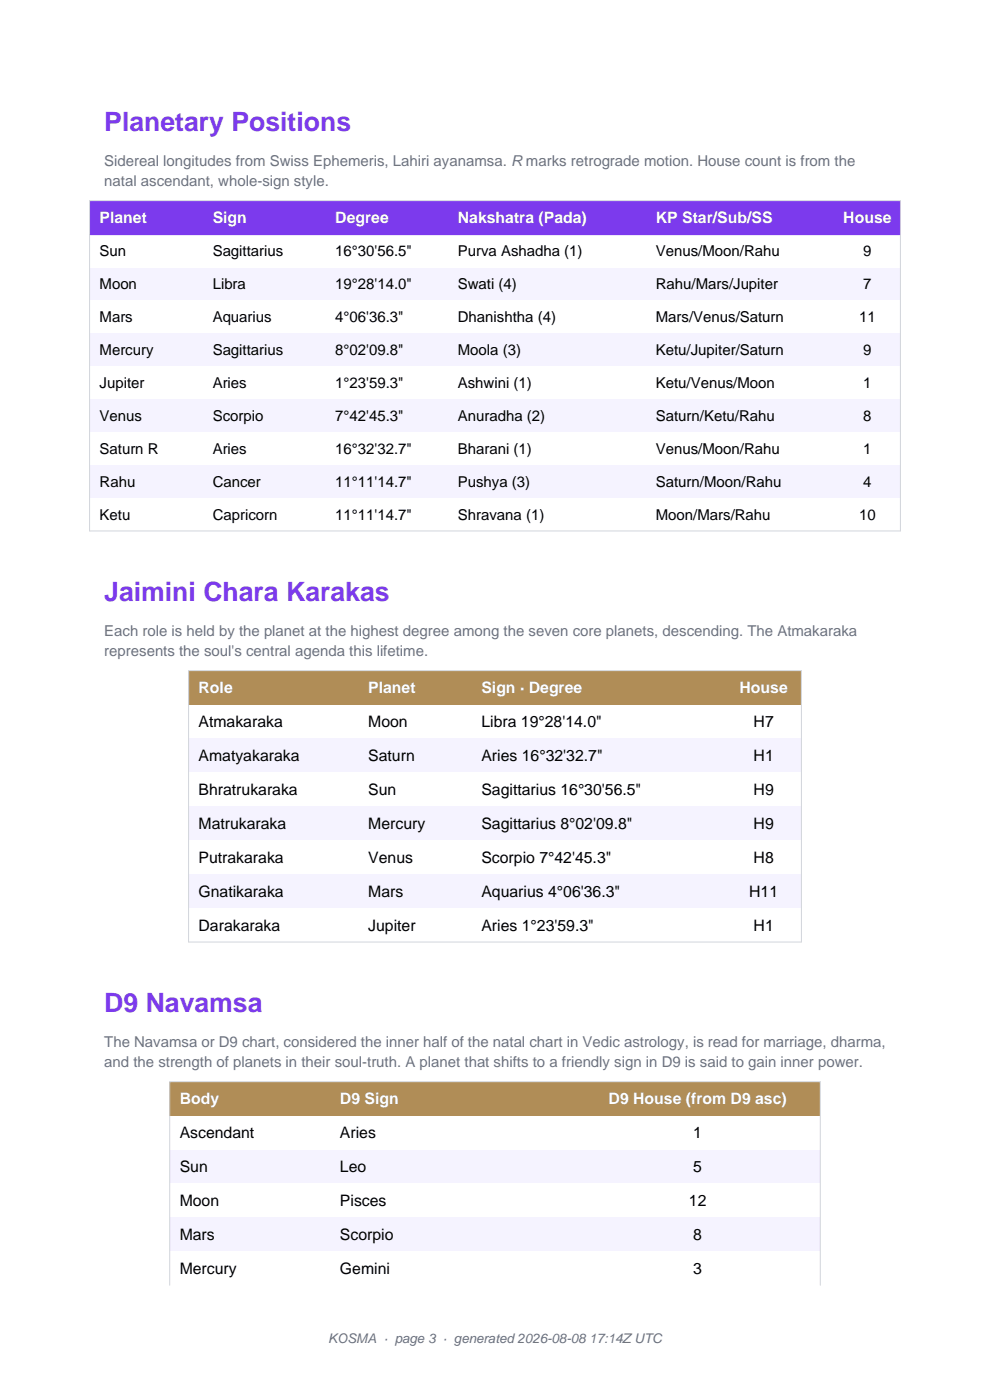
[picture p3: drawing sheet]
<svg xmlns="http://www.w3.org/2000/svg" width="210mm" height="297mm" viewBox="0 0 210 297" stroke-linecap="round" stroke-linejoin="round" font-family="sans-serif">
<defs><g id="words">
<g font-size="5.6" fill="#7c3aed">
<text x="22.1" y="27.8">Planetary Positions</text>
<text x="22.1" y="127.5">Jaimini Chara Karakas</text>
<text x="22.1" y="214.7">D9 Navamsa</text>
</g>
<g font-size="3.4" fill="#fff">
<text x="21.1" y="47.3">Planet</text>
<text x="45.1" y="47.3">Sign</text>
<text x="71.1" y="47.3">Degree</text>
<text x="97.1" y="47.3">Nakshatra (Pada)</text>
<text x="139.1" y="47.3">KP Star/Sub/SS</text>
<text x="178.9" y="47.3">House</text>
<text x="42.1" y="147">Role</text>
<text x="78.1" y="147">Planet</text>
<text x="102.1" y="147">Sign · Degree</text>
<text x="156.9" y="147">House</text>
<text x="38.1" y="234.2">Body</text>
<text x="72.1" y="234.2">D9 Sign</text>
<text x="129.1" y="234.2">D9 House (from D9 asc)</text>
</g>
<g font-size="3.4">
<text x="42.1" y="154.2">Atmakaraka</text>
<text x="78.1" y="154.2">Moon</text>
<text x="102.1" y="154.2">Libra 19°28'14.0&quot;</text>
<text x="159.9" y="154.2">H7</text>
<text x="42.1" y="161.4">Amatyakaraka</text>
<text x="78.1" y="161.4">Saturn</text>
<text x="102.1" y="161.4">Aries 16°32'32.7&quot;</text>
<text x="159.9" y="161.4">H1</text>
<text x="42.1" y="168.6">Bhratrukaraka</text>
<text x="78.1" y="168.6">Sun</text>
<text x="102.1" y="168.6">Sagittarius 16°30'56.5&quot;</text>
<text x="159.9" y="168.6">H9</text>
<text x="42.1" y="175.8">Matrukaraka</text>
<text x="78.1" y="175.8">Mercury</text>
<text x="102.1" y="175.8">Sagittarius 8°02'09.8&quot;</text>
<text x="159.9" y="175.8">H9</text>
<text x="42.1" y="183">Putrakaraka</text>
<text x="78.1" y="183">Venus</text>
<text x="102.1" y="183">Scorpio 7°42'45.3&quot;</text>
<text x="159.9" y="183">H8</text>
<text x="42.1" y="190.2">Gnatikaraka</text>
<text x="78.1" y="190.2">Mars</text>
<text x="102.1" y="190.2">Aquarius 4°06'36.3&quot;</text>
<text x="158.9" y="190.2">H11</text>
<text x="42.1" y="197.4">Darakaraka</text>
<text x="78.1" y="197.4">Jupiter</text>
<text x="102.1" y="197.4">Aries 1°23'59.3&quot;</text>
<text x="159.9" y="197.4">H1</text>
<text x="38.1" y="241.4">Ascendant</text>
<text x="72.1" y="241.4">Aries</text>
<text x="147.1" y="241.4">1</text>
<text x="38.1" y="248.6">Sun</text>
<text x="72.1" y="248.6">Leo</text>
<text x="147.1" y="248.6">5</text>
<text x="38.1" y="255.8">Moon</text>
<text x="72.1" y="255.8">Pisces</text>
<text x="146.1" y="255.8">12</text>
<text x="38.1" y="263">Mars</text>
<text x="72.1" y="263">Scorpio</text>
<text x="147.1" y="263">8</text>
<text x="38.1" y="270.2">Mercury</text>
<text x="72.1" y="270.2">Gemini</text>
<text x="147.1" y="270.2">3</text>
</g>
<g font-size="3.2" fill="#6b7280">
<text x="22.1" y="35.2">Sidereal longitudes from Swiss Ephemeris, Lahiri ayanamsa. R marks retrograde motion. House count is from the</text>
<text x="22.1" y="39.4">natal ascendant, whole-sign style.</text>
<text x="22.1" y="134.9">Each role is held by the planet at the highest degree among the seven core planets, descending. The Atmakaraka</text>
<text x="22.1" y="139.1">represents the soul's central agenda this lifetime.</text>
<text x="22.1" y="222.1">The Navamsa or D9 chart, considered the inner half of the natal chart in Vedic astrology, is read for marriage, dharma,</text>
<text x="22.1" y="226.3">and the strength of planets in their soul-truth. A planet that shifts to a friendly sign in D9 is said to gain inner power.</text>
</g>
<g font-size="3.2">
<text x="21.1" y="54.4">Sun</text>
<text x="45.1" y="54.4">Sagittarius</text>
<text x="71.1" y="54.4">16°30'56.5&quot;</text>
<text x="97.1" y="54.4">Purva Ashadha (1)</text>
<text x="139.1" y="54.4">Venus/Moon/Rahu</text>
<text x="183.1" y="54.4">9</text>
<text x="21.1" y="61.3">Moon</text>
<text x="45.1" y="61.3">Libra</text>
<text x="71.1" y="61.3">19°28'14.0&quot;</text>
<text x="97.1" y="61.3">Swati (4)</text>
<text x="139.1" y="61.3">Rahu/Mars/Jupiter</text>
<text x="183.1" y="61.3">7</text>
<text x="21.1" y="68.3">Mars</text>
<text x="45.1" y="68.3">Aquarius</text>
<text x="71.1" y="68.3">4°06'36.3&quot;</text>
<text x="97.1" y="68.3">Dhanishtha (4)</text>
<text x="139.1" y="68.3">Mars/Venus/Saturn</text>
<text x="182.2" y="68.3">11</text>
<text x="21.1" y="75.3">Mercury</text>
<text x="45.1" y="75.3">Sagittarius</text>
<text x="71.1" y="75.3">8°02'09.8&quot;</text>
<text x="97.1" y="75.3">Moola (3)</text>
<text x="139.1" y="75.3">Ketu/Jupiter/Saturn</text>
<text x="183.1" y="75.3">9</text>
<text x="21.1" y="82.3">Jupiter</text>
<text x="45.1" y="82.3">Aries</text>
<text x="71.1" y="82.3">1°23'59.3&quot;</text>
<text x="97.1" y="82.3">Ashwini (1)</text>
<text x="139.1" y="82.3">Ketu/Venus/Moon</text>
<text x="183.1" y="82.3">1</text>
<text x="21.1" y="89.3">Venus</text>
<text x="45.1" y="89.3">Scorpio</text>
<text x="71.1" y="89.3">7°42'45.3&quot;</text>
<text x="97.1" y="89.3">Anuradha (2)</text>
<text x="139.1" y="89.3">Saturn/Ketu/Rahu</text>
<text x="183.1" y="89.3">8</text>
<text x="21.1" y="96.3">Saturn R</text>
<text x="45.1" y="96.3">Aries</text>
<text x="71.1" y="96.3">16°32'32.7&quot;</text>
<text x="97.1" y="96.3">Bharani (1)</text>
<text x="139.1" y="96.3">Venus/Moon/Rahu</text>
<text x="183.1" y="96.3">1</text>
<text x="21.1" y="103.3">Rahu</text>
<text x="45.1" y="103.3">Cancer</text>
<text x="71.1" y="103.3">11°11'14.7&quot;</text>
<text x="97.1" y="103.3">Pushya (3)</text>
<text x="139.1" y="103.3">Saturn/Moon/Rahu</text>
<text x="183.1" y="103.3">4</text>
<text x="21.1" y="110.2">Ketu</text>
<text x="45.1" y="110.2">Capricorn</text>
<text x="71.1" y="110.2">11°11'14.7&quot;</text>
<text x="97.1" y="110.2">Shravana (1)</text>
<text x="139.1" y="110.2">Moon/Mars/Rahu</text>
<text x="182.2" y="110.2">10</text>
</g>
<text font-size="2.8" fill="#6b7280" x="69.6" y="285">KOSMA · page 3 · generated 2026-08-08 17:14Z UTC</text>
</g></defs>
<path d="M19 42.6h172v7.2h-172z" fill-rule="evenodd" fill="#7c3aed"/>
<path d="M19 49.8h172v7h-172z" fill-rule="evenodd" fill="#fff"/>
<path d="M19 56.8h172v6.9h-172z" fill-rule="evenodd" fill="#f5f3ff"/>
<path d="M19 63.7h172v7h-172z" fill-rule="evenodd" fill="#fff"/>
<path d="M19 70.7h172v7h-172z" fill-rule="evenodd" fill="#f5f3ff"/>
<path d="M19 77.7h172v7h-172z" fill-rule="evenodd" fill="#fff"/>
<path d="M19 84.7h172v7h-172z" fill-rule="evenodd" fill="#f5f3ff"/>
<path d="M19 91.7h172v7h-172z" fill-rule="evenodd" fill="#fff"/>
<path d="M19 98.7h172v7h-172z" fill-rule="evenodd" fill="#f5f3ff"/>
<path d="M19 105.7h172v6.9h-172z" fill-rule="evenodd" fill="#fff"/>
<path d="M19 49.8h172" fill="none" stroke="#7c3aed" stroke-width=".21"/>
<path d="M19 42.6h172v70h-172z" fill="none" stroke="#d1d5db" stroke-width=".21"/>
<path d="M40 142.3h130v7.2h-130z" fill-rule="evenodd" fill="#b08d57"/>
<path d="M40 149.5h130v7.2h-130z" fill-rule="evenodd" fill="#fff"/>
<path d="M40 156.7h130v7.2h-130z" fill-rule="evenodd" fill="#f5f3ff"/>
<path d="M40 163.9h130v7.2h-130z" fill-rule="evenodd" fill="#fff"/>
<path d="M40 171.1h130v7.2h-130z" fill-rule="evenodd" fill="#f5f3ff"/>
<path d="M40 178.3h130v7.2h-130z" fill-rule="evenodd" fill="#fff"/>
<path d="M40 185.5h130v7.1h-130z" fill-rule="evenodd" fill="#f5f3ff"/>
<path d="M40 192.6h130v7.2h-130z" fill-rule="evenodd" fill="#fff"/>
<path d="M40 142.3h130v57.5h-130z" fill="none" stroke="#d1d5db" stroke-width=".21"/>
<path d="M36 229.5h138v7.2h-138z" fill-rule="evenodd" fill="#b08d57"/>
<path d="M36 236.7h138v7.2h-138z" fill-rule="evenodd" fill="#fff"/>
<path d="M36 243.9h138v7.2h-138z" fill-rule="evenodd" fill="#f5f3ff"/>
<path d="M36 251.1h138v7.2h-138z" fill-rule="evenodd" fill="#fff"/>
<path d="M36 258.3h138v7.2h-138z" fill-rule="evenodd" fill="#f5f3ff"/>
<path d="M36 265.5h138v7.2h-138z" fill-rule="evenodd" fill="#fff"/>
<path d="M36 272.7v-43.2h138v43.2" fill="none" stroke="#d1d5db" stroke-width=".21"/>
<use href="#words"/>
</svg>
